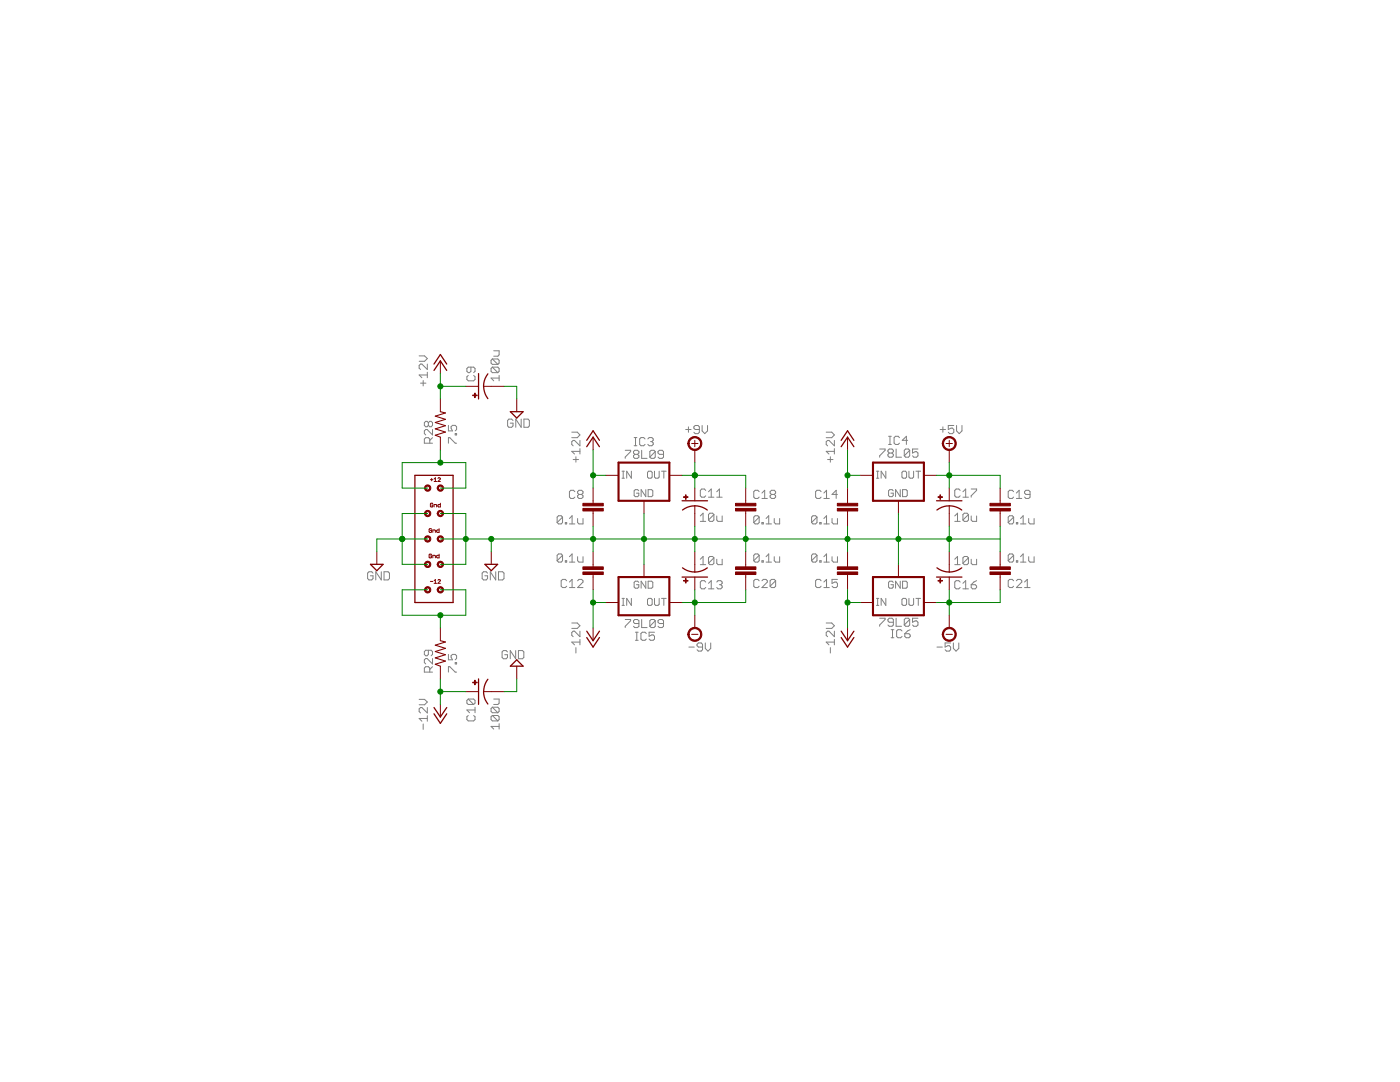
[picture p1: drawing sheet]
<svg xmlns="http://www.w3.org/2000/svg" width="279mm" height="216mm" viewBox="0 0 279 216" stroke-linecap="round" stroke-linejoin="round" font-family="sans-serif">
<g fill="none" stroke="#808080" stroke-width=".2">
<path d="M83.7 71h1l.6 .5-.6 .6h-1M83.9 76.5h1.1M84.5 75.9v1.1M85.3 72.6v1.1l-1.1-1.1h-.3l-.2 .3v.6l.2 .2M85.3 74.3v1.1M85.3 74.8h-1.6l.5 .6M93.5 74.9l-.3 .3v.5l.3 .3h1l.3-.3v-.5l-.3-.3M94 73.3v.8l-.3 .3h-.2l-.3-.3v-.6l.3-.2h1l.3 .2v.6l-.3 .3M98.3 71.6h1.1l.2 .3v.6l-.2 .2M98.3 73.3h1.1l.2 .2v.6l-.2 .3M98.3 73.3l-.3 .2v.6l.3 .3h1.1M98.3 71.6l-.3 .3v.6l.3 .2h1.1"/>
<path d="M98.3 73.3l1.1 1.1M98.3 71.6l1.1 1.1M98.5 70h1.1v.8l-.2 .3h-.9M99.6 75.4h-1.6l.5 .6M99.6 74.9v1.1M85.5 84.3l-.3-.2h-.2l-.3 .2v.6l.3 .3h.2l.3-.3M85.5 84.3l.3-.2h.2l.3 .2v.6l-.3 .3h-.2l-.3-.3M85.5 84.3v.6M85.8 88.4v-.8l-.3-.3h-.5l-.3 .3v.8h1.6M86.3 85.7v1.1l-1.1-1.1h-.2l-.3 .3v.5l.3 .3M86.3 87.3l-.5 .6M89.5 84.9v1.1h.8l-.3-.6v-.2l.3-.3h.5l.3 .3v.5l-.3 .3"/>
<path d="M89.5 88.4v-1.1h.3l1 1.1h.3M90.8 86.5h.3v.3h-.3zM102.4 83.9l-.3-.3h-.5l-.3 .3v1.1l.3 .3h.5l.3-.3v-.6h-.6M104 83.6v1.7l-1.1-1.7v1.7M104.6 83.6h.8l.2 .3v1.1l-.2 .3h-.8zM114.1 86.2h1.1l.5 .6-.5 .5h-1.1M114.4 91.7h1.1M114.7 98.1l-.3-.3h-.5l-.3 .3v1.1l.3 .3h.5l.3-.3M114.9 91.1v1.1M115.5 98.7l-.2-.3v-.3l.2-.3h.6l.3 .3v.3l-.3 .3M115.5 98.7l-.2 .2v.3l.2 .3h.6l.3-.3v-.3l-.3-.2M115.5 98.7h.6"/>
<path d="M115.7 90.1h-1.6l.6 .5M115.7 87.9v1.1l-1-1.1h-.3l-.3 .2v.6l.3 .3M115.7 89.5v1.1M124.1 95.4h.5M124.1 94h.5M124.4 94v1.4M124.8 89.9h1.1v.2l-1.1 1.1v.3M126 94v1.4l-.9-1.4v1.4M126.6 87.3h.5M126.6 88.9h.5M126.7 90.7l-.3-.3v-.3l.3-.2h.5l.3 .2v.3l-.3 .3M126.7 90.7l-.3 .2v.3l.3 .3h.5l.3-.3v-.3l-.3-.2"/>
<path d="M126.7 90.7h.5M126.8 87.3v1.6M127.5 97.9l-.2-.2h-.5l-.2 .2v1l.2 .2h.5l.2-.2v-.5h-.5M128.1 89.9v1.6h1M128.7 87.6l-.2-.3h-.6l-.2 .3v1.1l.2 .2h.6l.2-.2M128.9 97.7v1.4l-.9-1.4v1.4M129.3 87.6l.3-.3h.5l.3 .3v.2l-.3 .3M129.3 97.7h.7l.3 .2v1l-.3 .2h-.7zM129.5 94h.4l.3 .3v.9l-.3 .2h-.4l-.3-.2v-.9zM129.8 88.1h.3M130.1 88.1l.3 .3v.3l-.3 .2h-.5l-.3-.2M130.6 94v1.2l.3 .2h.4l.3-.2v-1.2"/>
<path d="M130.8 90.1l-.3-.2h-.5l-.3 .2v1.1M130.8 90.1v1.1l-.3 .3h-.5l-.3-.3M130.8 90.1l-1.1 1.1M132 94h.9M132.4 90.7h-.8l-.3-.3v-.3l.3-.2h.5l.3 .2v1.1l-.3 .3h-.5l-.3-.3M132.5 94v1.4M136.8 85.7h1.1M137.4 85.2v1.1M139.6 85.7h-.9l-.2-.3v-.2l.2-.3h.6l.3 .3v1.1l-.3 .2h-.6l-.2-.2M140.1 84.9v1.1l.6 .5 .5-.5v-1.1M140.8 97.9l-.2-.3h-.6l-.2 .3v1l.2 .3h.6l.2-.3M141.4 99.2h1.1"/>
<path d="M141.4 98.1l.5-.5v1.6M143 99.2h1.1M143 98.1l.6-.5v1.6M151.5 98.1l-.3-.3h-.5l-.3 .3v1.1l.3 .3h.5l.3-.3M152.1 99.5h1M152.1 98.4l.5-.6v1.7M154 98.7l-.3 .2v.3l.3 .3h.5l.3-.3v-.3l-.3-.2M154 98.7l-.3-.3v-.3l.3-.3h.5l.3 .3v.3l-.3 .3M154 98.7h.5M163.9 98.1l-.3-.3h-.6l-.2 .3v1.1l.2 .3h.6l.3-.3M164.4 98.4l.6-.6v1.7M164.4 99.5h1.1"/>
<path d="M164.9 86.2h1.1l.5 .6-.5 .5h-1.1M165.2 91.7h1M165.7 91.1v1.1M166.5 90.1h-1.6l.5 .5M166.5 87.9v1.1l-1.1-1.1h-.2l-.3 .2v.6l.3 .3M166.5 89.5v1.1M167.1 98.7h-1l.8-.9v1.7M174.9 95.4h.5M174.9 94h.5M175.2 94v1.4M175.6 89.6h1v.3l-1 1.1v.2M176.8 94v1.4l-.9-1.4v1.4"/>
<path d="M177.3 88.7h.6M177.3 87.1h.6M177.5 90.4l-.3-.3v-.2l.3-.3h.5l.3 .3v.2l-.3 .3M177.5 90.4l-.3 .3v.3l.3 .2h.5l.3-.2v-.3l-.3-.3M177.5 90.4h.5M177.6 87.1v1.6M178.3 97.9l-.3-.2h-.4l-.3 .2v1l.3 .2h.4l.3-.2v-.5h-.5M178.8 89.6v1.6h1.1M179.5 87.3l-.3-.2h-.5l-.3 .2v1.1l.3 .3h.5l.3-.3M179.7 97.7v1.4l-1-1.4v1.4M180.1 97.7h.7l.3 .2v1l-.3 .2h-.7zM180.2 94h.5l.2 .3v.9l-.2 .2h-.5l-.2-.2v-.9z"/>
<path d="M181.1 87.9h-1l.8-.8v1.6M181.4 94v1.2l.2 .2h.5l.2-.2v-1.2M181.5 89.9l-.2-.3h-.6l-.2 .3v1.1M181.5 89.9v1.1l-.2 .2h-.6l-.2-.2M181.5 89.9l-1 1.1M182.8 94h.9M183.2 89.6h-1.1v.8l.5-.3h.3l.3 .3v.6l-.3 .2h-.5l-.3-.2M183.3 94v1.4M187.6 85.7h1.1M188.2 85.2v1.1M190.4 84.9h-1.1v.8l.5-.3h.3l.3 .3v.6l-.3 .2h-.6l-.2-.2M190.9 84.9v1.1l.5 .5 .6-.5v-1.1"/>
<path d="M191.6 97.9l-.3-.3h-.5l-.3 .3v1l.3 .3h.5l.3-.3M192.2 99.2h1.1M192.2 98.1l.5-.5v1.6M193.8 97.6h1.1v.3l-1.1 1v.3M202.3 98.1l-.3-.3h-.5l-.3 .3v1.1l.3 .3h.5l.3-.3M202.8 99.5h1.1M202.8 98.4l.6-.6v1.7M205.6 98.7h-.9l-.2-.3v-.3l.2-.3h.6l.3 .3v1.1l-.3 .3h-.6l-.2-.3M74.4 114.4l-.2-.3h-.6l-.2 .3v1l.2 .3h.6l.2-.3v-.5h-.5M76.1 114.1v1.6l-1.1-1.6v1.6M76.6 114.1h.8l.3 .3v1l-.3 .3h-.8zM97.3 114.4l-.3-.3h-.5l-.3 .3v1l.3 .3h.5l.3-.3v-.5h-.5"/>
<path d="M98.9 114.1v1.6l-1-1.6v1.6M99.5 114.1h.8l.3 .3v1l-.3 .3h-.8zM112.3 103.2v1.1l-.3 .2h-.5l-.3-.2M112.3 110.8l-.3-.3h-.5l-.3 .3v1.1M112.3 103.2l-.3-.3h-.5l-.3 .3v1.1M112.3 110.8v1.1l-.3 .3h-.5l-.3-.3M112.3 103.2l-1.1 1.1M112.3 110.8l-1.1 1.1M112.8 104.3h.3v.2h-.3zM112.8 111.9h.3v.3h-.3zM113.1 115.9l-.3-.3h-.5l-.3 .3v1.1l.3 .2h.5l.3-.2M113.6 104.5h1.1"/>
<path d="M113.6 103.5l.6-.6v1.6M113.6 111.1l.6-.6v1.7M113.6 116.1l.6-.5v1.6M113.6 112.2h1.1M113.6 117.2h1.1M115.3 103.5v.8l.2 .2h.9v-1M115.3 111.1v.8l.2 .3h.9v-1.1M115.3 115.9l.2-.3h.6l.3 .3v.2l-1.1 1.1h1.1M124.1 119.4h.5M124.4 119.4v1.4M126 119.4v1.4l-.9-1.4v1.4M127.5 116.2l-.2-.2h-.5l-.2 .2v.9l.2 .3h.5l.2-.3v-.4h-.5"/>
<path d="M128.9 116v1.4l-.9-1.4v1.4M129.3 116h.7l.3 .2v.9l-.3 .3h-.7zM129.5 119.4h.4l.3 .2v1l-.3 .2h-.4l-.3-.2v-1zM130.6 119.4v1.2l.3 .2h.4l.3-.2v-1.2M132 119.4h.9M132.5 119.4v1.4M139.8 103l.5-.6v1.6M139.8 111.6l.5-.6v1.7M139.8 104h1M139.8 112.7h1M140.8 116.1l-.2-.2h-.6l-.2 .2v1.1l.2 .3h.6l.2-.3M141.4 116.4l.5-.5v1.6"/>
<path d="M141.4 117.5h1.1M142.5 102.7v1.1l-.3 .2h-.5l-.3-.2M142.5 102.7l-.3-.3h-.5l-.3 .3v1.1M142.5 111.3l-.3-.3h-.5l-.3 .3v1.1M142.5 111.3v1.1l-.3 .3h-.5l-.3-.3M142.5 102.7l-1.1 1.1M142.5 111.3l-1.1 1.1M143 103v.8l.3 .2h.8v-1M143 111.6v.8l.3 .3h.8v-1.1M143 116.1l.3-.2h.5l.3 .2v.3l-.3 .3M143.6 116.7h.2M143.8 116.7l.3 .2v.3l-.3 .3h-.5l-.3-.3"/>
<path d="M151.5 110.8l-.3-.3h-.5l-.3 .3v1.1M151.5 103.2l-.3-.3h-.5l-.3 .3v1.1M151.5 103.2v1.1l-.3 .2h-.5l-.3-.2M151.5 110.8v1.1l-.3 .3h-.5l-.3-.3M151.5 115.9l-.3-.3h-.5l-.3 .3v1.1l.3 .2h.5l.3-.2M151.5 103.2l-1.1 1.1M151.5 110.8l-1.1 1.1M152.1 104.3h.2v.2h-.2zM152.1 111.9h.2v.3h-.2zM152.1 115.9l.2-.3h.6l.2 .3v.2l-1 1.1h1M152.9 104.5h1.1M152.9 112.2h1.1"/>
<path d="M152.9 103.5l.5-.6v1.6M152.9 111.1l.5-.6v1.7M154.5 103.5v.8l.3 .2h.8v-1M154.5 111.1v.8l.3 .3h.8v-1.1M154.8 115.9v1.1l-.3 .2h-.5l-.3-.2M154.8 115.9l-.3-.3h-.5l-.3 .3v1.1M154.8 115.9l-1.1 1.1M163 103.2l-.2-.3h-.6l-.2 .3v1.1M163 103.2v1.1l-.2 .2h-.6l-.2-.2M163 110.8l-.2-.3h-.6l-.2 .3v1.1M163 110.8v1.1l-.2 .3h-.6l-.2-.3M163 103.2l-1 1.1"/>
<path d="M163 110.8l-1 1.1M163.6 104.3h.3v.2h-.3zM163.6 111.9h.3v.3h-.3zM163.9 115.9l-.3-.3h-.6l-.2 .3v1.1l.2 .2h.6l.3-.2M164.4 104.5h1.1M164.4 112.2h1.1M164.4 103.5l.6-.6v1.6M164.4 111.1l.6-.6v1.7M164.4 116.1l.6-.5v1.6M164.4 117.2h1.1M166.1 103.5v.8l.2 .2h.8v-1M166.1 111.1v.8l.2 .3h.8v-1.1"/>
<path d="M167.1 115.6h-1v.8l.5-.3h.3l.2 .3v.6l-.2 .2h-.6l-.2-.2M174.9 119.4h.5M175.2 119.4v1.4M176.8 119.4v1.4l-.9-1.4v1.4M178.3 116.2l-.3-.2h-.4l-.3 .2v.9l.3 .3h.4l.3-.3v-.4h-.5M179.7 116v1.4l-1-1.4v1.4M180.1 116h.7l.3 .2v.9l-.3 .3h-.7zM180.2 119.4h.5l.2 .2v1l-.2 .2h-.5l-.2-.2v-1zM181.4 119.4v1.2l.2 .2h.5l.2-.2v-1.2M182.8 119.4h.9M183.3 119.4v1.4M190.5 104h1.1"/>
<path d="M190.5 112.7h1.1M190.5 111.6l.6-.6v1.7M190.5 103l.6-.6v1.6M191.6 116.1l-.3-.2h-.5l-.3 .2v1.1l.3 .3h.5l.3-.3M192.2 117.5h1.1M192.2 116.4l.5-.5v1.6M193.3 102.7v1.1l-.3 .2h-.6l-.2-.2M193.3 102.7l-.3-.3h-.6l-.2 .3v1.1M193.3 111.3v1.1l-.3 .3h-.6l-.2-.3M193.3 111.3l-.3-.3h-.6l-.2 .3v1.1M193.3 111.3l-1.1 1.1M193.3 102.7l-1.1 1.1"/>
<path d="M193.8 103v.8l.3 .2h.8v-1M193.8 111.6v.8l.3 .3h.8v-1.1M193.8 116.7h.8l.3 .2v.3l-.3 .3h-.5l-.3-.3zM194.9 115.9l-.5 .2-.6 .6M202.3 103.2l-.3-.3h-.5l-.3 .3v1.1M202.3 103.2v1.1l-.3 .2h-.5l-.3-.2M202.3 110.8l-.3-.3h-.5l-.3 .3v1.1M202.3 110.8v1.1l-.3 .3h-.5l-.3-.3M202.3 115.9l-.3-.3h-.5l-.3 .3v1.1l.3 .2h.5l.3-.2M202.3 103.2l-1.1 1.1M202.3 110.8l-1.1 1.1M202.8 104.3h.3v.2h-.3z"/>
<path d="M202.8 111.9h.3v.3h-.3zM202.8 115.9l.3-.3h.6l.2 .3v.2l-1.1 1.1h1.1M203.7 104.5h1M203.7 112.2h1M203.7 103.5l.5-.6v1.6M203.7 111.1l.5-.6v1.7M204.5 117.2h1.1M204.5 116.1l.5-.5v1.6M205.3 103.5v.8l.3 .2h.8v-1M205.3 111.1v.8l.3 .3h.8v-1.1M83.7 139.6h1l.6 .5-.6 .5h-1M85.5 129.8v.8l-.3 .3h-.2l-.3-.3v-.6l.3-.2h1l.3 .2v.6l-.3 .3"/>
<path d="M85.8 134.1v-.8l-.3-.3h-.5l-.3 .3v.8h1.6M86.3 131.4v1.1l-1.1-1.1h-.2l-.3 .3v.5l.3 .3M86.3 133l-.5 .6M89.5 130.6v1.1h.8l-.3-.6v-.2l.3-.3h.5l.3 .3v.5l-.3 .3M89.5 134.1v-1.1h.3l1 1.1h.3M90.8 132.2h.3v.3h-.3zM93.5 139.5l-.3 .3v.5l.3 .3h1M93.5 139.5h1l.3 .3v.5l-.3 .3M93.5 139.5l1 1.1M98.5 139.5h1.1v.8l-.2 .3h-.9M101.3 130.1l-.3-.3h-.5l-.3 .3v1.1l.3 .2h.5l.3-.2v-.6h-.6M102.9 129.8v1.6l-1.1-1.6v1.6"/>
<path d="M103.5 129.8h.8l.2 .3v1.1l-.2 .2h-.8zM114.1 124.3h1.1l.5 .6-.5 .5h-1.1M114.9 129.2v1.1M115.7 125.9v1.1l-1-1.1h-.3l-.3 .3v.6l.3 .2M115.7 127.6v1.1M115.7 128.1h-1.6l.6 .6M124.1 120.8h.5M124.8 123.6h1.1v.3l-1.1 1.1v.2M126.8 127.8h.6M126.8 126.2h.6M127.1 126.2v1.6M127.5 124.4h-.8l-.3-.3v-.2l.3-.3h.5l.3 .3v1.1l-.3 .2h-.5l-.3-.2"/>
<path d="M128.1 123.6v1.6h1M129 126.4l-.3-.2h-.5l-.3 .2v1.1l.3 .3h.5l.3-.3M130.6 126.2h-1.1v.8l.6-.3h.2l.3 .3v.5l-.3 .3h-.5l-.3-.3M130.8 123.9l-.3-.3h-.5l-.3 .3v1.1M130.8 123.9v1.1l-.3 .2h-.5l-.3-.2M130.8 123.9l-1.1 1.1M132.4 124.4h-.8l-.3-.3v-.2l.3-.3h.5l.3 .3v1.1l-.3 .2h-.5l-.3-.2M137.5 129.1h1.1M140.2 129.1h-.8l-.3-.3v-.2l.3-.3h.5l.3 .3v1l-.3 .3h-.5l-.3-.3M140.8 128.3v1.1l.5 .5 .5-.5v-1.1M164.9 124.3h1.1l.5 .6-.5 .5h-1.1M165.7 129.2v1.1"/>
<path d="M166.5 128.1h-1.6l.5 .6M166.5 125.9v1.1l-1.1-1.1h-.2l-.3 .3v.6l.3 .2M166.5 127.6v1.1M174.9 120.8h.5M175.6 123.4h1v.2l-1 1.1v.3M177.8 127.3h.6M177.8 125.6h.6M178.1 125.6v1.7M178.3 124.2h-.8l-.3-.3v-.3l.3-.2h.5l.3 .2v1.1l-.3 .3h-.5l-.3-.3M178.8 123.4v1.6h1.1M180 125.9l-.3-.3h-.5l-.3 .3v1.1l.3 .3h.5l.3-.3M180.6 126.4h.8l.3 .3v.3l-.3 .3h-.6l-.2-.3z"/>
<path d="M181.5 123.6l-.2-.2h-.6l-.2 .2v1.1M181.5 123.6v1.1l-.2 .3h-.6l-.2-.3M181.5 123.6l-1 1.1M181.7 125.6l-.6 .3-.5 .5M183.2 123.4h-1.1v.8l.5-.3h.3l.3 .3v.5l-.3 .3h-.5l-.3-.3M187 129.1h1.1M189.7 128.3h-1.1v.8l.6-.3h.2l.3 .3v.5l-.3 .3h-.5l-.3-.3M190.3 128.3v1.1l.5 .5 .5-.5v-1.1M84.5 144.5v1M85.3 143.4h-1.6l.5 .5M85.3 141.2v1.1l-1.1-1.1h-.3l-.2 .3v.5l.2 .3M85.3 142.8v1.1"/>
<path d="M93.5 142.8l-.3 .2v.6l.3 .2h1l.3-.2v-.6l-.3-.2M94.8 141.1v1.1M94.8 141.7h-1.6l.5 .5M98.3 141.1h1.1l.2 .3v.5l-.2 .3M98.3 142.8h1.1l.2 .2v.6l-.2 .2M98.3 141.1l-.3 .3v.5l.3 .3h1.1M98.3 142.8l-.3 .2v.6l.3 .2h1.1M98.3 142.8l1.1 1M98.3 141.1l1.1 1.1M99.6 144.4v1.1M99.6 144.9h-1.6l.5 .6"/>
</g>
<g fill="none" stroke="#800000" stroke-width=".25">
<path d="M86.6 73.9l1.3-1.9 1.3 1.9M86.6 72.6l1.3-1.9 1.3 1.9M95.5 74.5v5.1M96.5 77.1l.3 1.5 .6 .9M97.4 74.6l-.6 .9-.3 1.6M82.8 94.8h7.6v25.4h-7.6zM101.9 82.1h2.5l-1.3 1.3zM117.1 89.1l1.3-1.9 1.2 1.9M117.1 87.9l1.3-1.9 1.2 1.9M136.1 99.9h5.1M167.9 89.1l1.2-1.9 1.3 1.9M167.9 87.9l1.2-1.9 1.3 1.9"/>
<path d="M186.9 99.9h5.1M73.9 112.6h2.6l-1.3 1.3zM96.8 112.6h2.5l-1.3 1.3zM136.1 115.1h5.1M136.2 101.8a4 4 0 0 1 5 0M136.2 113.3a4 4 0 0 0 5 0M186.9 115.1h5.1M187 113.3a4 4 0 0 0 4.9 0M187 101.8a4 4 0 0 1 4.9 0M95.5 135.5v5M96.5 138v.5a3.8 3.8 0 0 0 .9 2M97.4 135.5l-.6 .9-.3 1.6"/>
<path d="M103.1 131.7l1.3 1.2h-2.5zM117.1 125.9l1.3 1.9 1.2-1.9M117.1 127.2l1.3 1.9 1.2-1.9M167.9 125.9l1.2 1.9 1.3-1.9M167.9 127.2l1.2 1.9 1.3-1.9M86.6 141.2l1.3 1.9 1.3-1.9M86.6 142.4l1.3 1.9 1.3-1.9"/>
</g>
<g fill="#800000" stroke="#800000" stroke-width=".2">
<path d="M87.4 107.1a.64 .64 0 0 1 1 .1 .64 .64 0 0 1-.3 1 .64 .64 0 0 1-.9-.7h.3a.38 .38 0 0 1 .5-.4 .38 .38 0 0 1 .2 .6 .38 .38 0 0 1-.7 0v-.2h-.3z" fill-rule="evenodd"/>
<path d="M87.4 96.9a.63 .63 0 0 1 1 .2 .63 .63 0 0 1-.4 .9 .63 .63 0 0 1-.8-.6h.3a.38 .38 0 0 1 .5-.4 .38 .38 0 0 1 .2 .6 .38 .38 0 0 1-.7-.1v-.1h-.3z" fill-rule="evenodd"/>
<path d="M87.4 117.2a.64 .64 0 0 1 1 .2 .64 .64 0 0 1-.4 .9 .64 .64 0 0 1-.8-.6h.3a.38 .38 0 0 1 .5-.4 .38 .38 0 0 1 .2 .6 .38 .38 0 0 1-.7-.1v-.1h-.3z" fill-rule="evenodd"/>
<path d="M87.4 102a.63 .63 0 0 1 1 .2 .63 .63 0 0 1-.4 .9 .63 .63 0 0 1-.8-.6h.3a.38 .38 0 0 1 .5-.4 .38 .38 0 0 1 .2 .6 .38 .38 0 0 1-.7-.1v-.1h-.3z" fill-rule="evenodd"/>
<path d="M84.9 107.1a.64 .64 0 0 1 1 .1 .64 .64 0 0 1-.4 1 .64 .64 0 0 1-.8-.7h.3a.38 .38 0 0 1 .4-.4 .38 .38 0 0 1 .2 .6 .38 .38 0 0 1-.6 0v-.2h-.3z" fill-rule="evenodd"/>
<path d="M84.9 102a.63 .63 0 0 1 1 .2 .63 .63 0 0 1-.4 .9 .63 .63 0 0 1-.8-.6h.3a.38 .38 0 0 1 .5-.4 .38 .38 0 0 1 .1 .6 .38 .38 0 0 1-.6-.1v-.1h-.3z" fill-rule="evenodd"/>
<path d="M87.4 112.2a.64 .64 0 0 1 1 .1 .64 .64 0 0 1-.4 .9 .64 .64 0 0 1-.8-.6h.3a.38 .38 0 0 1 .5-.4 .38 .38 0 0 1 .2 .6 .38 .38 0 0 1-.7 0v-.2h-.3z" fill-rule="evenodd"/>
<path d="M84.9 112.2a.64 .64 0 0 1 1 .1 .64 .64 0 0 1-.4 .9 .64 .64 0 0 1-.8-.6h.3a.38 .38 0 0 1 .5-.4 .38 .38 0 0 1 .1 .6 .38 .38 0 0 1-.6 0v-.2h-.3z" fill-rule="evenodd"/>
<path d="M84.9 117.2a.64 .64 0 0 1 1 .2 .64 .64 0 0 1-.4 .9 .64 .64 0 0 1-.8-.6h.3a.38 .38 0 0 1 .5-.4 .38 .38 0 0 1 .1 .6 .38 .38 0 0 1-.6-.1v-.1h-.3z" fill-rule="evenodd"/>
<path d="M84.9 96.9a.63 .63 0 0 1 1 .2 .63 .63 0 0 1-.4 .9 .63 .63 0 0 1-.8-.6h.3a.38 .38 0 0 1 .5-.4 .38 .38 0 0 1 .1 .6 .38 .38 0 0 1-.6-.1v-.1h-.3z" fill-rule="evenodd"/>
<path d="M188.4 125.6a1.4 1.4 0 0 1 2.2 .3 1.4 1.4 0 0 1-.8 2 1.4 1.4 0 0 1-1.8-1.3h.3a1.15 1.15 0 0 1 1.6-1.1 1.15 1.15 0 0 1 .3 1.9 1.15 1.15 0 0 1-1.9-.5v-.3h-.3z" fill-rule="evenodd"/>
<path d="M188.4 87.5a1.4 1.4 0 0 1 2.2 .3 1.4 1.4 0 0 1-.8 2.1 1.4 1.4 0 0 1-1.8-1.4h.3a1.15 1.15 0 0 1 1.6-1.1 1.15 1.15 0 0 1 .3 2 1.15 1.15 0 0 1-1.9-.6v-.3h-.3z" fill-rule="evenodd"/>
<path d="M137.6 87.5a1.4 1.4 0 0 1 2.3 .3 1.4 1.4 0 0 1-.9 2.1 1.4 1.4 0 0 1-1.7-1.4h.2a1.15 1.15 0 0 1 1.6-1.1 1.15 1.15 0 0 1 .3 2 1.15 1.15 0 0 1-1.8-.6l-.1-.3h-.2z" fill-rule="evenodd"/>
<path d="M137.6 125.6a1.4 1.4 0 0 1 2.3 .3 1.4 1.4 0 0 1-.9 2 1.4 1.4 0 0 1-1.7-1.3h.2a1.15 1.15 0 0 1 1.6-1.1 1.15 1.15 0 0 1 .3 1.9 1.15 1.15 0 0 1-1.8-.5l-.1-.3h-.2z" fill-rule="evenodd"/>
</g>
<g fill="none" stroke="#800000" stroke-width=".2">
<path d="M87.9 72v2.5M87.9 79.6v2.5M93 77.1h2.5M96.5 77.1h4.1M103.1 79.6v2.5M85.9 95.7h.5M86.1 95.5v.4M86.6 95.6l.3-.3v.8M86.6 96.1h.5M87.4 95.5l.1-.2 .4 .2-.5 .6h.5M87.9 87.2v2.6M118.4 87.2v2.6"/>
<path d="M118.4 97.4v3M120.9 94.8h2.5M128.5 99.9v2.6M133.6 94.8h2.5M138 88.5h1.3M138.7 87.9v1.2M138.7 89.8v2.5M138.7 97.4v2.5M148.8 97.4v3M169.1 87.2v2.6M169.1 97.4v3M171.7 94.8h2.5"/>
<path d="M179.3 99.9v2.6M184.4 94.8h2.5M188.8 88.5h1.3M189.4 87.9v1.2M189.4 89.8v2.5M189.4 97.4v2.5M199.6 97.4v3M75.2 110.1v2.5M85.9 116h.5M86.1 105.6l-.1-.1-.4 .1 .2 .6 .3-.1v-.2h-.2M86.1 110.7l-.1-.1-.4 .1 .2 .6 .3-.1v-.3h-.2M86.4 106.2v-.5l.5 .2v.3"/>
<path d="M86.4 111.3v-.5h.4l.1 .5M86.4 100.5l-.1-.1-.4 .1 .1 .7 .4-.2v-.2h-.3M86.6 115.9l.3-.2v.7M86.6 116.4h.5M86.6 101.2v-.5h.4l.1 .5M87.4 115.8l.1-.1 .4 .1-.5 .6h.5M87.6 105.5v.7h-.3l-.2-.3 .5-.2M87.6 110.6v.7h-.3l-.2-.4 .5-.1M87.9 100.4v.8h-.4l-.1-.4 .5-.1M98 110.1v2.5M118.4 102v3M118.4 110.1v3"/>
<path d="M118.4 114.6v3.1M128.5 112.6v2.5M138.7 100.9v4.1M138.7 110.1v4M138.7 115.1v2.6M148.8 102v3M148.8 110.1v3M148.8 114.6v3.1M169.1 102v3M169.1 110.1v3M169.1 114.6v3.1M179.3 112.6v2.5"/>
<path d="M189.4 100.9v4.1M189.4 110.1v4M189.4 115.1v2.6M199.6 102v3M199.6 110.1v3M199.6 114.6v3.1M87.9 125.3v2.5M87.9 132.9v2.6M93 138h2.5M96.5 138h4.1M103.1 132.9v2.6M118.4 125.3v2.5"/>
<path d="M120.9 120.2h2.5M133.6 120.2h2.5M138 126.6h1.3M138.7 122.8v2.5M169.1 125.3v2.5M171.7 120.2h2.5M184.4 120.2h2.5M188.8 126.6h1.3M189.4 122.8v2.5M87.9 140.5v2.6"/>
</g>
<path d="M123.4 92.3h10.2v7.6h-10.2zM174.2 92.3h10.2v7.6h-10.2zM123.4 115.1h10.2v7.7h-10.2zM174.2 115.1h10.2v7.7h-10.2z" fill="none" stroke="#800000" stroke-width=".42"/>
<g fill="#800000" stroke="#800000" stroke-width=".2">
<path d="M116.3 101.5h4.1v.5h-4.1z"/>
<path d="M116.3 100.4h4.1v.5h-4.1z"/>
<path d="M94.7 78.4h.1v.9h-.1z"/>
<path d="M94.3 78.8h.9v.2h-.9z"/>
<path d="M94.7 135.7h.1v.9h-.1z"/>
<path d="M94.3 136.1h.9v.1h-.9z"/>
<path d="M136.4 99.1h.9v.2h-.9z"/>
<path d="M136.8 98.7h.1v.9h-.1z"/>
<path d="M116.3 113.1h4.1v.5h-4.1z"/>
<path d="M116.3 114.1h4.1v.5h-4.1z"/>
<path d="M167.1 101.5h4.1v.5h-4.1z"/>
<path d="M167.1 100.4h4.1v.5h-4.1z"/>
<path d="M167.1 113.1h4.1v.5h-4.1z"/>
<path d="M167.1 114.1h4.1v.5h-4.1z"/>
<path d="M136.4 115.8h.9v.2h-.9z"/>
<path d="M136.8 115.4h.1v.9h-.1z"/>
<path d="M187.2 115.8h.9v.2h-.9z"/>
<path d="M187.6 115.4h.1v.9h-.1z"/>
<path d="M187.2 99.1h.9v.2h-.9z"/>
<path d="M187.6 98.7h.1v.9h-.1z"/>
<path d="M197.6 101.5h4v.5h-4z"/>
<path d="M197.6 100.4h4v.5h-4z"/>
<path d="M146.8 101.5h4.1v.5h-4.1z"/>
<path d="M146.8 100.4h4.1v.5h-4.1z"/>
<path d="M146.8 113.1h4.1v.5h-4.1z"/>
<path d="M146.8 114.1h4.1v.5h-4.1z"/>
<path d="M197.6 113.1h4v.5h-4z"/>
<path d="M197.6 114.1h4v.5h-4z"/>
</g>
<path d="M87.9 82.1l1 .3-2 .6 2 .7-2 .6 2 .6-2 .7 2 .6-2 .6 1 .4M87.9 127.8l1 .3-2 .6 2 .7-2 .6 2 .6-2 .7 2 .6-2 .6 1 .4" fill="none" stroke="#800000" stroke-width=".21"/>
<g fill="none" stroke="#008000" stroke-width=".2">
<path d="M87.9 74.5v5.1M87.9 77.1h5.1M100.6 77.1h2.5v2.5M85.3 97.4h-5v-5.1h12.7v5.1h-5.1M87.9 89.8v2.5M118.4 89.8v7.6M118.4 94.8h2.5M136.1 94.8h12.7v2.6M138.7 92.3v5.1M169.1 89.8v7.6M169.1 94.8h2.6M186.9 94.8h12.7v2.6"/>
<path d="M189.4 92.3v5.1M85.3 102.5h-5v10.1h5M85.3 117.7h-5v5.1h12.7v-5.1h-5.1M85.3 107.5h-10.1v2.6M87.9 102.5h5.1v10.1h-5.1M87.9 107.5h111.7M98 107.5v2.6M118.4 105v5.1M118.4 117.7v7.6M128.5 102.5v10.1M138.7 105v5.1M138.7 117.7v5.1"/>
<path d="M148.8 117.7v2.5h-12.7M148.8 105v5.1M169.1 105v5.1M169.1 117.7v7.6M179.3 102.5v10.1M189.4 105v5.1M189.4 117.7v5.1M199.6 117.7v2.5h-12.7M199.6 105v5.1M87.9 122.8v2.5M87.9 135.5v5M87.9 138h5.1"/>
<path d="M103.1 135.5v2.5h-2.5M118.4 120.2h2.5M169.1 120.2h2.6"/>
</g>
<g fill="#008000" stroke="#008000" stroke-width=".2">
<circle cx="87.9" cy="92.3" r=".51"/>
<circle cx="87.9" cy="122.8" r=".51"/>
<circle cx="87.9" cy="138" r=".51"/>
<circle cx="118.4" cy="120.2" r=".51"/>
<circle cx="169.1" cy="120.2" r=".51"/>
<circle cx="87.9" cy="77.1" r=".51"/>
<circle cx="118.4" cy="94.8" r=".51"/>
<circle cx="169.1" cy="94.8" r=".51"/>
<circle cx="80.3" cy="107.5" r=".51"/>
<circle cx="179.3" cy="107.5" r=".51"/>
<circle cx="118.4" cy="107.5" r=".51"/>
<circle cx="128.5" cy="107.5" r=".51"/>
<circle cx="138.7" cy="107.5" r=".51"/>
<circle cx="169.1" cy="107.5" r=".51"/>
<circle cx="93" cy="107.5" r=".51"/>
<circle cx="189.4" cy="107.5" r=".51"/>
<circle cx="148.8" cy="107.5" r=".51"/>
<circle cx="98" cy="107.5" r=".51"/>
<circle cx="138.7" cy="94.8" r=".51"/>
<circle cx="138.7" cy="120.2" r=".51"/>
<circle cx="189.4" cy="94.8" r=".51"/>
<circle cx="189.4" cy="120.2" r=".51"/>
</g>
</svg>
